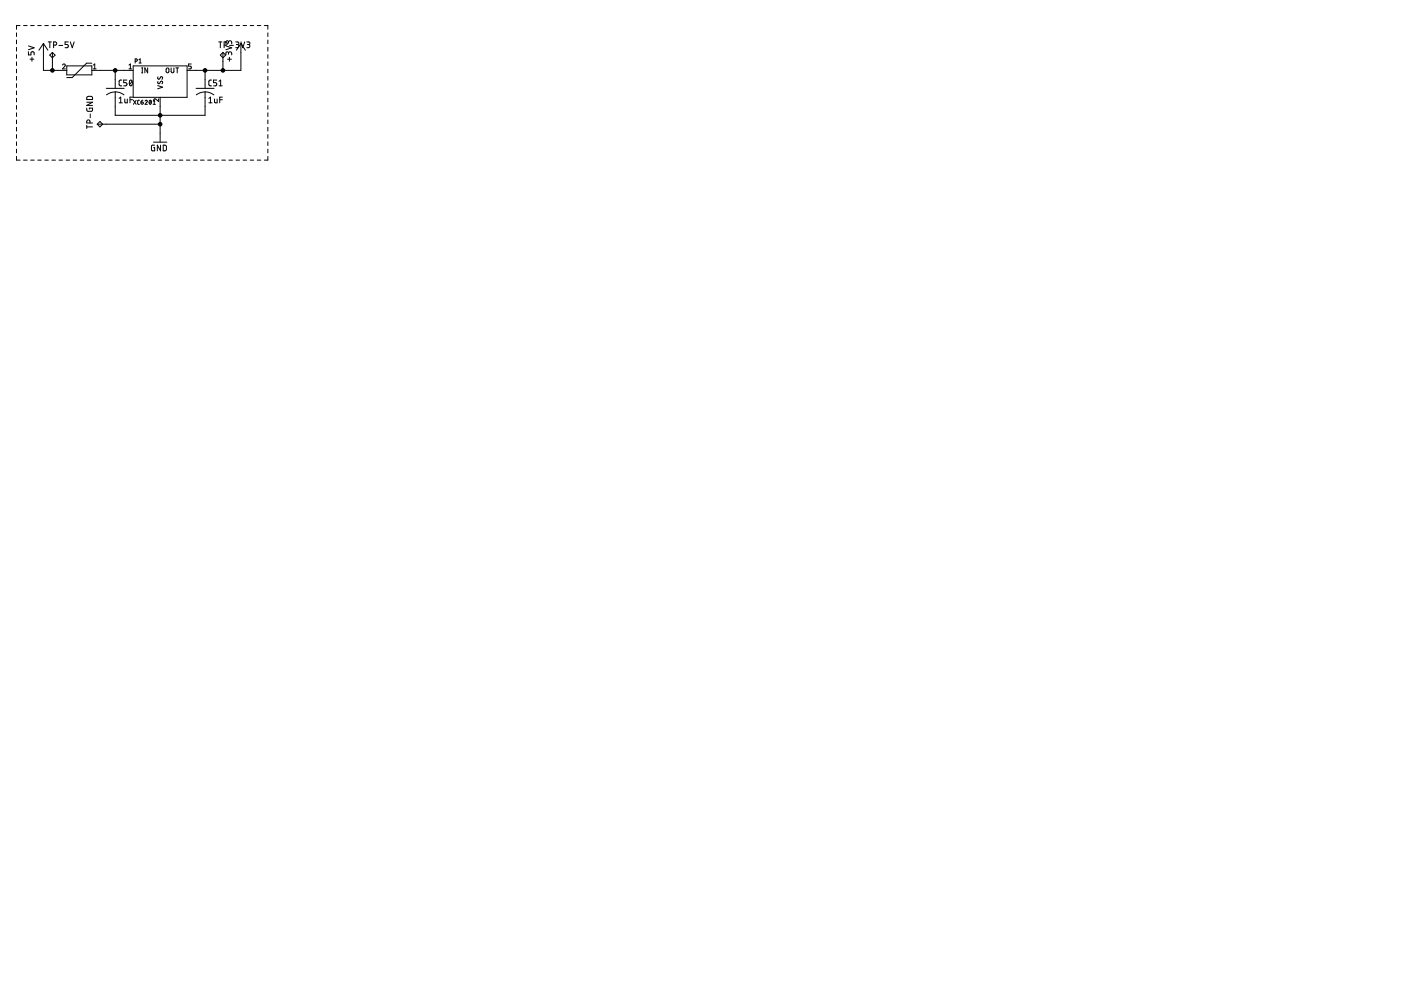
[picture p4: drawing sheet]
<svg xmlns="http://www.w3.org/2000/svg" width="297mm" height="210mm" viewBox="0 0 297 210" stroke-linecap="round" stroke-linejoin="round" font-family="sans-serif">
<g fill="none" stroke="#000" stroke-width=".21">
<path d="M3.5 7v.7M3.5 8.5v.8M3.5 10v.8M3.5 11.6v.8M3.5 13.1v.8M3.5 14.7v.8M3.5 16.2v.8M3.5 17.7v.8M3.5 19.3v.8M4.3 5.4h-.8v.8M5 5.4h.8M6 11v.6h.6v-.4a.34 .34 0 0 1 .3-.2 .34 .34 0 0 1 .3 .2v.4"/>
<path d="M6 9.7l1.2 .4-1.2 .4M6.4 12.6h.8M6.5 5.4h.7M6.8 12.1v.9M8 5.4h.7M9.2 9.2v5.7h5M9.2 9.2l1 1.4M9.2 9.2l-.9 1.4M9.5 5.4h.7M10.2 8.9h.7M10.5 11.7l.6-.6 .6 .6-.6 .6zM10.6 8.9v1.2"/>
<path d="M11 5.4h.7M11.1 11.1v3.8M11.4 9.6l.5-.1 .1-.2v-.3l-.6-.1v1.2M12.5 9.6h.8M12.5 5.4h.8M13.3 13.8a.29 .29 0 0 1 .4-.2 .29 .29 0 0 1 .1 .4l-.5 .6h.5M14 5.4h.8M14.2 14h5.3v1.9h-5.3zM14.5 8.9h-.7v.5h.4a.34 .34 0 0 1 .3 .4 .34 .34 0 0 1-.3 .3h-.4M14.9 8.9l.4 1.2 .4-1.2M15.5 5.4h.8M17 5.4h.8"/>
<path d="M18.5 5.4h.8M19.5 14.9h8.7M19.5 13.4h-1.1l-3.1 3h-1.1M19.8 14.6h.6M19.8 13.8l.3-.2v1M20 5.4h.8M21.5 5.4h.8M22.5 18.7h3.8M23 5.4h.8M24.4 19.5a3.1 3.1 0 0 1 1.9 .6M24.4 14.9v3.8M24.5 5.4h.8"/>
<path d="M25.8 17h-.4l-.1 .3v.7l.5 .2M26 5.4h.8M26.9 17h-.7v.5h.4a.34 .34 0 0 1 .3 .4 .34 .34 0 0 1-.3 .3h-.4M27.3 13.8l.3-.2v1M27.3 14.6h.6M27.5 5.4h.8M27.6 17.1v-.1a.62 .62 0 0 1 .5 .6 .62 .62 0 0 1-.5 .6l-.2-.6zM28 17.3l-.5 .6M28.2 14h11.5v6.6h-11.5zM28.7 13h.3l.1-.4-.4-.1v.9M29 5.4h.8M29.5 12.7l.2-.2v.9"/>
<path d="M29.5 13.4h.5M30 15.5h.3M30 14.4h.3M30.2 14.4v1.1M30.5 5.4h.8M31.3 14.4v1.1l-.6-1.1v1.1M32 5.4h.8M33.4 18.1l1.1 .4-1.1 .3M33.5 17.3l-.1 .2 .3 .3 .3-.5a.28 .28 0 0 1 .5 .1 .28 .28 0 0 1-.2 .4M33.5 16.3l-.1 .3 .3 .2 .3-.4a.28 .28 0 0 1 .5 0 .28 .28 0 0 1-.2 .4M33.5 5.4h.8M35 5.4h.8"/>
<path d="M35.3 14.5h.4l.1 .2v.5l-.2 .2h-.3l-.1-.2zM36.3 14.4v.8l.2 .2 .4-.1v-.9M36.5 5.4h.8M37.3 14.4h.6M37.6 14.4v1.1M38 5.4h.8M39.5 5.4h.8M40.6 13.6h-.6v.4l.4 .1 .2 .2-.2 .3h-.4M41 5.4h.8M41.6 18.7h3.8M42.5 5.4h.8M43.5 19.5l.9 .1 .9 .5"/>
<path d="M43.5 14.9v3.8M44 5.4h.8M44.8 17h-.4l-.1 .3v.7l.5 .2M45.5 5.4h.8M46 17h-.7v.5h.4a.34 .34 0 0 1 .3 .4 .34 .34 0 0 1-.3 .3h-.4M46.4 8.9h.7M46.4 18.2h.7M46.4 17.3l.4-.3v1.2M46.7 8.9v1.2M47 5.4h.8M47.3 11.1l.5 .6-.5 .6-.6-.6zM47.3 11.1v3.8"/>
<path d="M47.5 9.6l.6-.2v-.4l-.6-.1v1.2M47.9 9.7l1.2 .4-1.2 .4M48.2 12.6h.9M48.5 11.3l.2-.3h.3l.1 .6M48.5 11.5l-.2-.5h-.2l-.2 .1v.5M48.5 9l.2-.4 .3 .1 .1 .6M48.5 9.2l-.1-.4-.3-.2-.2 .2v.5M48.5 5.4h.8M48.6 12.1v.9M48.7 9.6h.8M50 8.9h.5l.2 .2-.2 .3h-.4M50 5.4h.8"/>
<path d="M50.3 9.4l.3 .2 .1 .2-.2 .3h-.5M51.1 8.9l.4 1.2 .4-1.2M51.1 9.2v5.7h-11.4M51.1 9.2l.9 1.4M51.1 9.2l-1 1.4M51.5 5.4h.8M52.3 8.9h.5l.2 .2-.2 .3h-.3M52.7 9.4l.3 .3-.1 .3-.6 .1M53 5.4h.8M54.5 5.4h.8M56 5.4h.8v.8M56.8 7v.7"/>
<path d="M56.8 8.5v.8M56.8 10v.8M56.8 11.6v.8M56.8 13.1v.8M56.8 14.7v.8M56.8 16.2v.8M56.8 17.7v.8M56.8 19.3v.8M3.5 20.8v.8M3.5 22.4v.8M3.5 23.9v.8M3.5 25.4v.8"/>
<path d="M3.5 27v.8M3.5 28.5v.8M3.5 30.1v.8M3.5 31.6v.8M3.5 33.1v.9h.8M5 34h.8M6.5 34h.7M8 34h.7M9.5 34h.7M11 34h.7M12.5 34h.8M14 34h.8"/>
<path d="M15.5 34h.8M17 34h.8M18.4 22.9l.1 .7h.8l.3-.2v-.5h-.7v.2M18.4 26.9h1.2M18.4 26.6v.6M18.4 21.7h1.2l-1.2 .7h1.2M18.5 20.5l.9-.1 .2 .2v.5h-1.2zM18.5 34h.8M19.1 26.1l-.1-.5-.2-.2-.3 .1-.1 .6h1.2M19.1 24.2v.8M20 34h.8M20.6 26.3h13.4"/>
<path d="M21.2 25.8l.6 .5-.6 .6-.6-.6zM21.5 34h.8M22.6 20.1a2.9 2.9 0 0 1 1.8-.6v4.9h19.1v-4.9a3 3 0 0 0-1.9 .6M23 34h.8M24.5 34h.8M25.3 20.9l.3-.3v1.2M25.3 21.8h.6M26 34h.8M26.5 21v.7l.1 .1h.4v-.8M27.5 34h.8M27.6 21.1h.5M28.1 20.6h-.5v1.2"/>
<path d="M28.3 21.3l.6 .8M28.9 21.3l-.6 .8M29 34h.8M29.6 21.3h-.3l-.1 .1v.6l.4 .1M29.9 21.6h.3a.25 .25 0 0 1 .2 .3 .25 .25 0 0 1-.3 .2 .25 .25 0 0 1-.2-.2zM30.3 21.3l-.3 .1-.1 .2M30.5 34h.8M30.8 21.4l.1-.1 .3 .1-.4 .7h.4M31.7 21.3a.41 .41 0 0 1 .4 .4 .41 .41 0 0 1-.4 .4l-.1-.4zM32 34h.8M32 21.4l-.3 .5M32.5 22.1h.5"/>
<path d="M32.5 21.4l.2-.1v.8M32.5 30.1h2.9M32.8 30.8l-.7 .1 .1 1 .6 .1v-.7h-.2M33.5 34h.8M33.6 21v.5l-.5-.5a.29 .29 0 0 0-.5 .1 .29 .29 0 0 0 .2 .4M34 20.6v9.5M34 30.8v1.2l-.6-1.2v1.2M34.6 30.8h.5l.2 .2v.8l-.2 .2h-.5zM35 34h.8M36.5 34h.8M38 34h.8M39.5 34h.8"/>
<path d="M41 34h.8M42.5 34h.8M44 34h.8M44.3 21.8h.7M44.3 20.9l.3-.3v1.2M45.5 21v.7l.2 .1h.3v-.8M45.5 34h.8M46.6 21.1h.5M47 34h.8M47.1 20.6h-.5v1.2M48.5 34h.8M50 34h.8"/>
<path d="M51.5 34h.8M53 34h.8M54.5 34h.8M56.8 20.8v.8M56.8 22.4v.8M56.8 23.9v.8M56.8 25.4v.8M56.8 27v.8M56.8 28.5v.8M56.8 30.1v.8M56.8 31.6v.8M56.8 33.1v.9h-.8"/>
</g>
<g fill="#000" stroke="#000" stroke-width=".21">
<circle cx="11.1" cy="14.9" r=".38"/>
<circle cx="24.4" cy="14.9" r=".38"/>
<circle cx="43.5" cy="14.9" r=".38"/>
<circle cx="47.3" cy="14.9" r=".38"/>
<circle cx="34" cy="24.4" r=".38"/>
<circle cx="34" cy="26.3" r=".38"/>
</g>
</svg>
